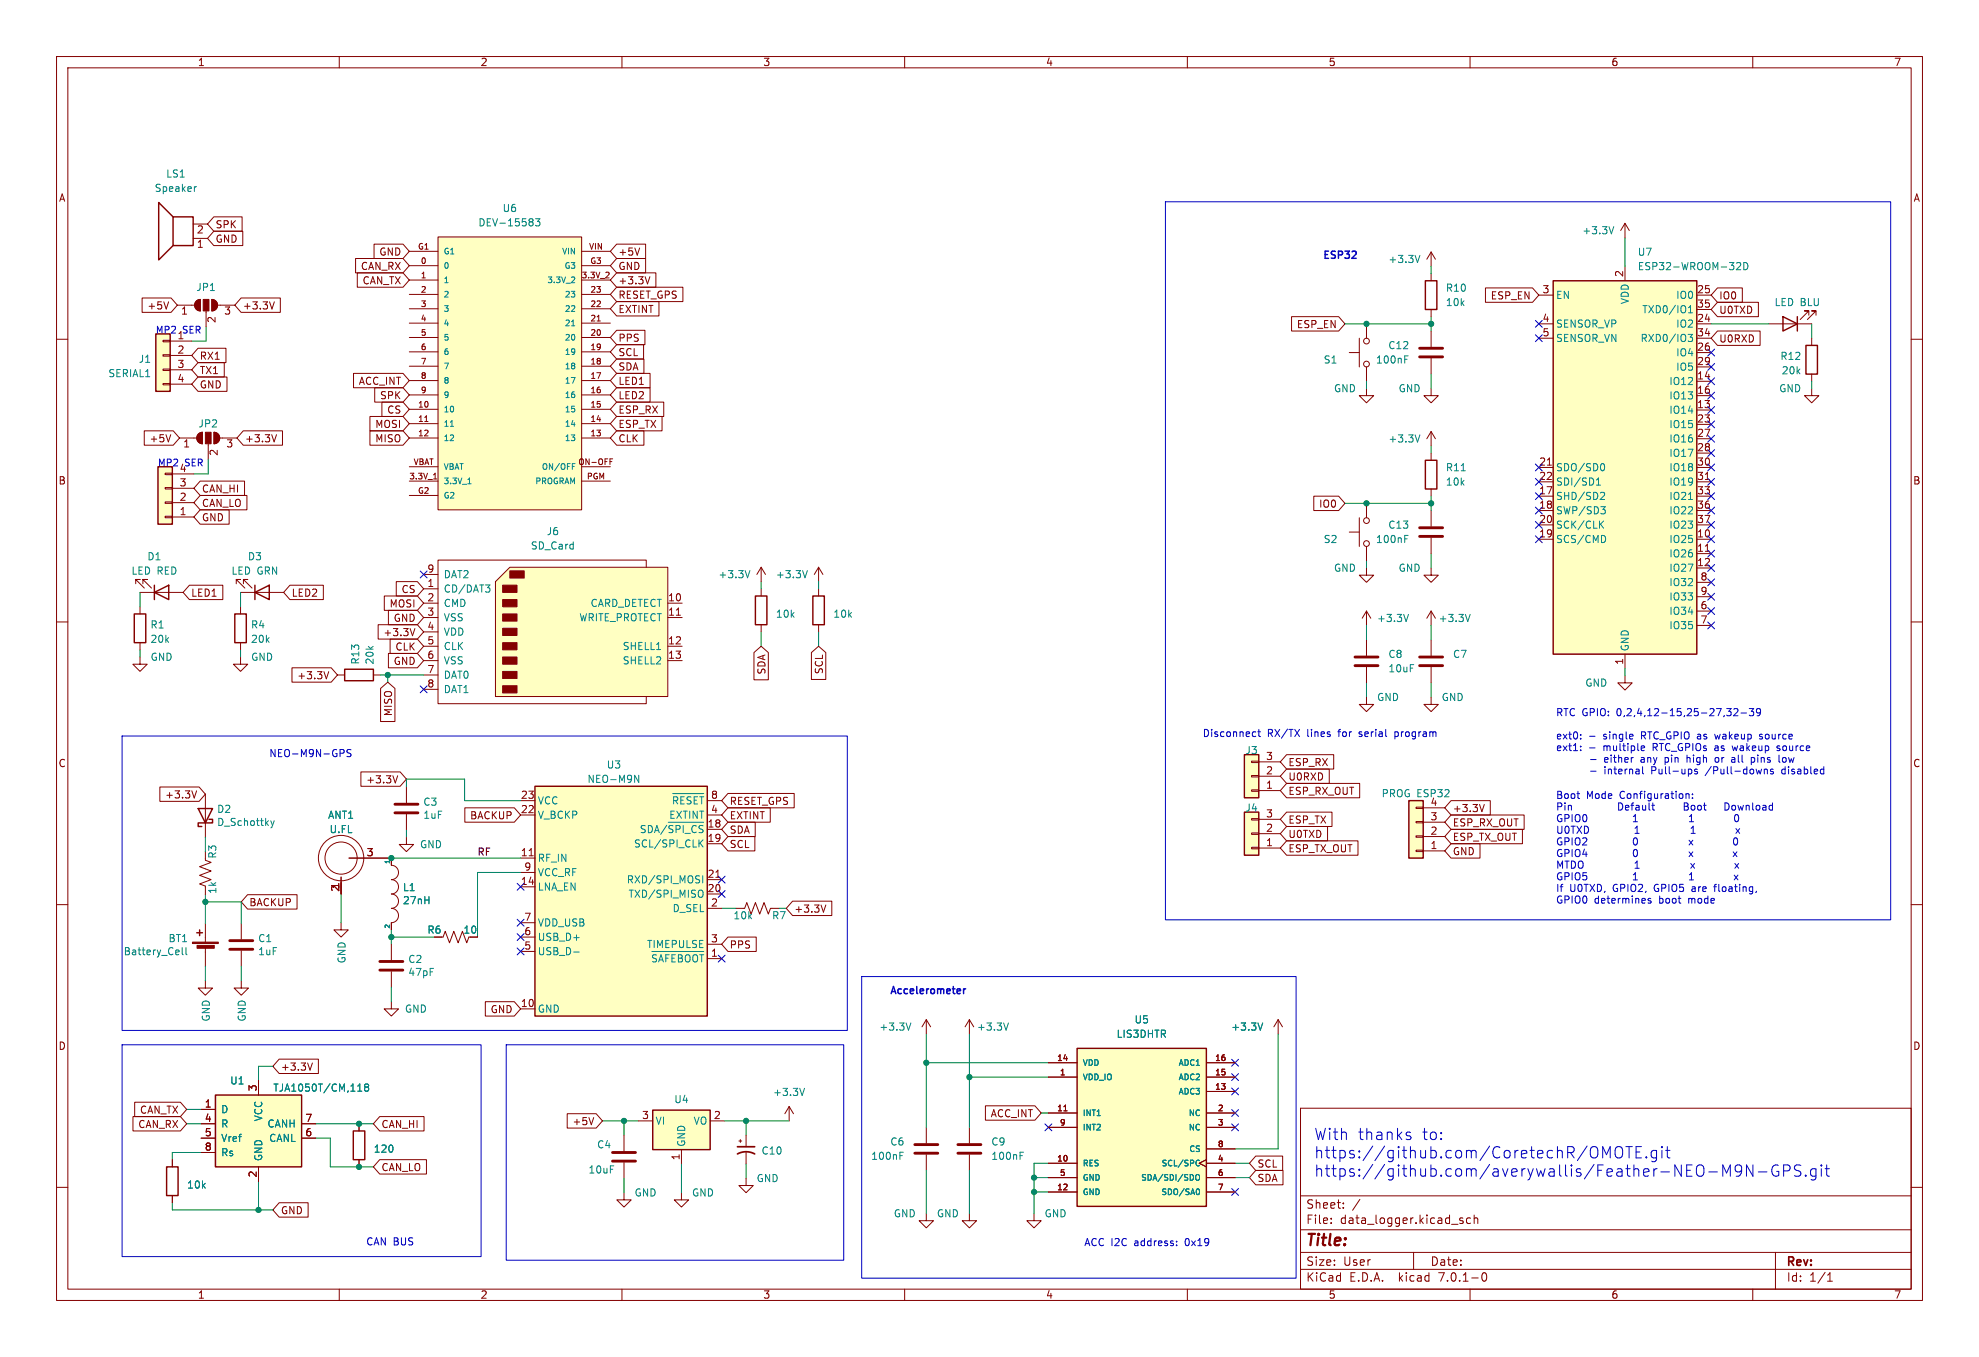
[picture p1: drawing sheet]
<svg xmlns="http://www.w3.org/2000/svg" width="350mm" height="240mm" viewBox="0 0 350 240" stroke-linecap="round" stroke-linejoin="round" font-family="sans-serif">
<defs><g id="words">
<g font-size="2.8" fill="#0000c2">
<text x="232.4" y="201.8">With</text>
<text x="240.1" y="201.8">thanks</text>
<text x="251.4" y="201.8">to:</text>
<text x="232.4" y="205">https://github.com/CoretechR/OMOTE.git</text>
<text x="232.4" y="208.3">https://github.com/averywallis/Feather-NEO-M9N-GPS.git</text>
</g>
<text font-size="2.8" fill="#840000" x="231" y="220.8">Title:</text>
<g font-size="2.1" fill="#840000">
<text x="231" y="213.9">Sheet:</text>
<text x="239.2" y="213.9">/</text>
<text x="231" y="216.6">File:</text>
<text x="237" y="216.6">data_logger.kicad_sch</text>
<text x="231" y="226.8">KiCad</text>
<text x="231" y="224">Size:</text>
<text x="237.6" y="224">User</text>
<text x="238.7" y="226.8">E.D.A.</text>
<text x="247.4" y="226.8">kicad</text>
<text x="253" y="224">Date:</text>
<text x="254.6" y="226.8">7.0.1-0</text>
<text x="316" y="224.2">Rev:</text>
<text x="316" y="226.8">Id:</text>
<text x="320" y="226.8">1/1</text>
</g>
<g font-size="1.8" fill="#840000">
<text x="35" y="11.8">1</text>
<text x="85" y="11.8">2</text>
<text x="135" y="11.8">3</text>
<text x="185" y="11.8">4</text>
<text x="235" y="11.8">5</text>
<text x="285" y="11.8">6</text>
<text x="335" y="11.8">7</text>
<text x="10.4" y="35.8">A</text>
<text x="338.4" y="35.8">A</text>
<text x="34.8" y="41.5">2</text>
<text x="38.1" y="40.5">SPK</text>
<text x="34.8" y="44.1">1</text>
<text x="38.1" y="43.1">GND</text>
<text x="63.7" y="47.9">CAN_RX</text>
<text x="67" y="45.4">GND</text>
<text x="109.4" y="47.9">GND</text>
<text x="109.4" y="45.4">+5V</text>
<text x="64" y="50.4">CAN_TX</text>
<text x="109.4" y="53">RESET_GPS</text>
<text x="109.4" y="50.4">+3.3V</text>
<text x="263.5" y="53.1">ESP_EN</text>
<text x="272.8" y="51.9">3</text>
<text x="287.1" y="49.1" transform="rotate(-90 287.1 49.1)">2</text>
<text x="300.1" y="51.9">25</text>
<text x="304.1" y="53.1">IO0</text>
<text x="25.9" y="54.9">+5V</text>
<text x="32" y="55.9">1</text>
<text x="38.4" y="57.2" transform="rotate(-90 38.4 57.2)">2</text>
<text x="39.6" y="55.9">3</text>
<text x="43" y="54.9">+3.3V</text>
<text x="109.4" y="55.5">EXTINT</text>
<text x="229.2" y="58.2">ESP_EN</text>
<text x="272.8" y="57">4</text>
<text x="272.8" y="59.6">5</text>
<text x="300.1" y="57">24</text>
<text x="300.1" y="59.6">34</text>
<text x="300.1" y="54.5">35</text>
<text x="304.1" y="55.7">U0TXD</text>
<text x="31.3" y="62.6">2</text>
<text x="31.3" y="65.2">3</text>
<text x="35.3" y="63.8">RX1</text>
<text x="109.4" y="65.7">SDA</text>
<text x="109.4" y="63.1">SCL</text>
<text x="109.4" y="60.6">PPS</text>
<text x="300.1" y="62.1">26</text>
<text x="300.1" y="64.6">29</text>
<text x="304.1" y="60.7">U0RXD</text>
<text x="31.3" y="67.7">4</text>
<text x="35.3" y="66.3">TX1</text>
<text x="35.3" y="68.9">GND</text>
<text x="63.3" y="68.2">ACC_INT</text>
<text x="67.1" y="70.8">SPK</text>
<text x="109.4" y="70.8">LED2</text>
<text x="109.4" y="68.2">LED1</text>
<text x="300.1" y="67.2">14</text>
<text x="300.1" y="69.7">16</text>
<text x="66.2" y="75.8">MOSI</text>
<text x="68.4" y="73.3">CS</text>
<text x="109.4" y="73.3">ESP_RX</text>
<text x="109.4" y="75.8">ESP_TX</text>
<text x="300.1" y="72.3">13</text>
<text x="300.1" y="74.8">23</text>
<text x="300.1" y="77.3">27</text>
<text x="26.3" y="78.4">+5V</text>
<text x="32.4" y="79.4">1</text>
<text x="38.7" y="80.7" transform="rotate(-90 38.7 80.7)">2</text>
<text x="40" y="79.4">3</text>
<text x="43.3" y="78.4">+3.3V</text>
<text x="66.2" y="78.4">MISO</text>
<text x="109.4" y="78.4">CLK</text>
<text x="272.2" y="82.4">21</text>
<text x="300.1" y="79.9">28</text>
<text x="300.1" y="82.4">30</text>
<text x="10.3" y="85.8">B</text>
<text x="31.7" y="88.6">2</text>
<text x="31.7" y="86.1">3</text>
<text x="35.7" y="87.3">CAN_HI</text>
<text x="35.7" y="89.8">CAN_LO</text>
<text x="233.2" y="89.9">IO0</text>
<text x="272.2" y="87.5">17</text>
<text x="272.2" y="85">22</text>
<text x="300.1" y="85">31</text>
<text x="300.1" y="87.5">33</text>
<text x="338.3" y="85.8">B</text>
<text x="31.7" y="91.2">1</text>
<text x="35.7" y="92.4">GND</text>
<text x="272.2" y="90">18</text>
<text x="272.2" y="95.1">19</text>
<text x="272.2" y="92.6">20</text>
<text x="300.1" y="95.1">10</text>
<text x="300.1" y="90">36</text>
<text x="300.1" y="92.6">37</text>
<text x="75.5" y="101.3">9</text>
<text x="300.1" y="97.7">11</text>
<text x="300.1" y="100.2">12</text>
<text x="33.8" y="105.7">LED1</text>
<text x="51.6" y="105.7">LED2</text>
<text x="68.8" y="107.6">MOSI</text>
<text x="70.9" y="105.1">CS</text>
<text x="75.5" y="103.9">1</text>
<text x="75.5" y="106.4">2</text>
<text x="118.1" y="106.4">10</text>
<text x="300.7" y="107.8">6</text>
<text x="300.7" y="102.7">8</text>
<text x="300.7" y="105.3">9</text>
<text x="67.7" y="112.7">+3.3V</text>
<text x="69.5" y="110.1">GND</text>
<text x="75.5" y="109">3</text>
<text x="75.5" y="111.5">4</text>
<text x="118.1" y="109">11</text>
<text x="300.7" y="110.4">7</text>
<text x="69.5" y="117.8">GND</text>
<text x="69.8" y="115.2">CLK</text>
<text x="75.5" y="114">5</text>
<text x="75.5" y="116.6">6</text>
<text x="75.5" y="119.1">7</text>
<text x="118.1" y="114">12</text>
<text x="118.1" y="116.6">13</text>
<text x="135.5" y="119.4" transform="rotate(-90 135.5 119.4)">SDA</text>
<text x="145.7" y="119.4" transform="rotate(-90 145.7 119.4)">SCL</text>
<text x="287.1" y="117.6" transform="rotate(-90 287.1 117.6)">1</text>
<text x="52.4" y="120.3">+3.3V</text>
<text x="75.5" y="121.7">8</text>
<text x="69.5" y="126.8" transform="rotate(-90 69.5 126.8)">MISO</text>
<text x="10.3" y="135.8">C</text>
<text x="223.9" y="137">2</text>
<text x="223.9" y="134.5">3</text>
<text x="227.9" y="135.7">ESP_RX</text>
<text x="338.3" y="135.8">C</text>
<text x="29.1" y="141.4">+3.3V</text>
<text x="64.6" y="138.7">+3.3V</text>
<text x="92.1" y="143.9">22</text>
<text x="92.1" y="141.4">23</text>
<text x="125.7" y="143.9">4</text>
<text x="125.7" y="141.4">8</text>
<text x="129.1" y="142.5">RESET_GPS</text>
<text x="223.9" y="139.6">1</text>
<text x="227.9" y="140.7">ESP_RX_OUT</text>
<text x="227.9" y="138.2">U0RXD</text>
<text x="257" y="143.8">+3.3V</text>
<text x="83" y="145.1">BACKUP</text>
<text x="125.1" y="146.4">18</text>
<text x="125.1" y="149">19</text>
<text x="129.1" y="145.1">EXTINT</text>
<text x="129.1" y="147.6">SDA</text>
<text x="223.9" y="149.7">1</text>
<text x="223.9" y="147.2">2</text>
<text x="223.9" y="144.7">3</text>
<text x="227.9" y="148.4">U0TXD</text>
<text x="227.9" y="145.8">ESP_TX</text>
<text x="253" y="147.7">2</text>
<text x="253" y="145.2">3</text>
<text x="257" y="148.9">ESP_TX_OUT</text>
<text x="257" y="146.3">ESP_RX_OUT</text>
<text x="64.8" y="151.5">3</text>
<text x="92.1" y="151.5">11</text>
<text x="92.7" y="154.1">9</text>
<text x="125.1" y="155.3">21</text>
<text x="129.1" y="150.1">SCL</text>
<text x="227.9" y="150.9">ESP_TX_OUT</text>
<text x="253" y="150.2">1</text>
<text x="257" y="151.4">GND</text>
<text x="44.1" y="160.4">BACKUP</text>
<text x="60.1" y="157.8" transform="rotate(-90 60.1 157.8)">21</text>
<text x="92.1" y="156.6">14</text>
<text x="125.1" y="157.9">20</text>
<text x="125.7" y="160.4">2</text>
<text x="140.5" y="161.6">+3.3V</text>
<text x="75.5" y="165.3">R6</text>
<text x="92.7" y="165.5">6</text>
<text x="92.7" y="162.9">7</text>
<text x="125.7" y="166.8">3</text>
<text x="129.1" y="167.9">PPS</text>
<text x="92.7" y="168">5</text>
<text x="125.7" y="169.3">1</text>
<text x="86.6" y="179.4">GND</text>
<text x="92.1" y="178.2">10</text>
<text x="10.3" y="185.8">D</text>
<text x="338.3" y="185.8">D</text>
<text x="49.7" y="189.5">+3.3V</text>
<text x="24.6" y="197.1">CAN_TX</text>
<text x="36.2" y="196">1</text>
<text x="45.5" y="193.1" transform="rotate(-90 45.5 193.1)">3</text>
<text x="113.5" y="198">3</text>
<text x="126.2" y="198">2</text>
<text x="175.1" y="197.8">ACC_INT</text>
<text x="24.3" y="199.7">CAN_RX</text>
<text x="36.2" y="198.5">4</text>
<text x="36.2" y="201">5</text>
<text x="36.2" y="203.6">8</text>
<text x="53.9" y="201">6</text>
<text x="53.9" y="198.5">7</text>
<text x="67.5" y="199.7">CAN_HI</text>
<text x="101.1" y="199.2">+5V</text>
<text x="45.5" y="208.3" transform="rotate(-90 45.5 208.3)">2</text>
<text x="67.5" y="207.3">CAN_LO</text>
<text x="120.3" y="205.3" transform="rotate(-90 120.3 205.3)">1</text>
<text x="222.4" y="209.2">SDA</text>
<text x="222.4" y="206.7">SCL</text>
<text x="49.7" y="214.9">GND</text>
<text x="35" y="229.8">1</text>
<text x="85" y="229.8">2</text>
<text x="135" y="229.8">3</text>
<text x="185" y="229.8">4</text>
<text x="235" y="229.8">5</text>
<text x="285" y="229.8">6</text>
<text x="335" y="229.8">7</text>
</g>
<g font-size="1.8" fill="#008484">
<text x="27.3" y="34.1">Speaker</text>
<text x="29.3" y="31.6">LS1</text>
<text x="84.5" y="40.2">DEV-15583</text>
<text x="88.8" y="37.7">U6</text>
<text x="279.8" y="41.6">+3.3V</text>
<text x="245.5" y="46.7">+3.3V</text>
<text x="289.6" y="45.4">U7</text>
<text x="289.6" y="47.9">ESP32-WROOM-32D</text>
<text x="34.7" y="51.6">JP1</text>
<text x="255.7" y="51.8">R10</text>
<text x="275.2" y="53">EN</text>
<text x="288.2" y="53.9" transform="rotate(-90 288.2 53.9)">VDD</text>
<text x="296.3" y="53">IO0</text>
<text x="255.7" y="54.3">10k</text>
<text x="275.2" y="58.1">SENSOR_VP</text>
<text x="290.3" y="55.6">TXD0/IO1</text>
<text x="296.3" y="58.1">IO2</text>
<text x="313.8" y="54.3">LED BLU</text>
<text x="24.5" y="64.3">J1</text>
<text x="234.1" y="64.5">S1</text>
<text x="243.3" y="64.5">100nF</text>
<text x="245.5" y="61.9">C12</text>
<text x="275.2" y="60.6">SENSOR_VN</text>
<text x="290" y="60.6">RXD0/IO3</text>
<text x="296.3" y="63.2">IO4</text>
<text x="296.3" y="65.7">IO5</text>
<text x="314.8" y="63.8">R12</text>
<text x="19.1" y="66.9">SERIAL1</text>
<text x="235.9" y="69.5">GND</text>
<text x="247.3" y="69.5">GND</text>
<text x="295.1" y="68.3">IO12</text>
<text x="295.1" y="70.8">IO13</text>
<text x="314.6" y="69.5">GND</text>
<text x="315.1" y="66.4">20k</text>
<text x="35" y="75.8">JP2</text>
<text x="295.1" y="73.3">IO14</text>
<text x="295.1" y="75.9">IO15</text>
<text x="245.5" y="78.4">+3.3V</text>
<text x="255.7" y="83.5">R11</text>
<text x="275.2" y="83.5">SDO/SD0</text>
<text x="295.1" y="78.4">IO16</text>
<text x="295.1" y="81">IO17</text>
<text x="295.1" y="83.5">IO18</text>
<text x="255.7" y="86">10k</text>
<text x="275.2" y="88.6">SHD/SD2</text>
<text x="275.2" y="86">SDI/SD1</text>
<text x="295.1" y="86">IO19</text>
<text x="295.1" y="88.6">IO21</text>
<text x="96.6" y="94.8">J6</text>
<text x="245.5" y="93.7">C13</text>
<text x="275.2" y="91.1">SWP/SD3</text>
<text x="275.2" y="93.7">SCK/CLK</text>
<text x="295.1" y="91.1">IO22</text>
<text x="295.1" y="93.7">IO23</text>
<text x="23.2" y="101.8">LED RED</text>
<text x="26" y="99.3">D1</text>
<text x="40.9" y="101.8">LED GRN</text>
<text x="43.8" y="99.3">D3</text>
<text x="93.8" y="97.3">SD_Card</text>
<text x="234.1" y="96.2">S2</text>
<text x="235.9" y="101.3">GND</text>
<text x="243.3" y="96.2">100nF</text>
<text x="247.3" y="101.3">GND</text>
<text x="275.2" y="96.2">SCS/CMD</text>
<text x="295.1" y="96.2">IO25</text>
<text x="295.1" y="98.7">IO26</text>
<text x="295.1" y="101.3">IO27</text>
<text x="78.5" y="105">CD/DAT3</text>
<text x="78.5" y="107.5">CMD</text>
<text x="78.5" y="102.4">DAT2</text>
<text x="104.3" y="107.5">CARD_DETECT</text>
<text x="127" y="102.4">+3.3V</text>
<text x="137.2" y="102.4">+3.3V</text>
<text x="295.1" y="103.8">IO32</text>
<text x="295.1" y="106.4">IO33</text>
<text x="26.6" y="111.3">R1</text>
<text x="26.6" y="113.9">20k</text>
<text x="44.3" y="111.3">R4</text>
<text x="44.3" y="113.9">20k</text>
<text x="78.5" y="110">VSS</text>
<text x="78.5" y="112.6">VDD</text>
<text x="102.3" y="110">WRITE_PROTECT</text>
<text x="137.2" y="109.4">10k</text>
<text x="147.3" y="109.4">10k</text>
<text x="243.5" y="110.2">+3.3V</text>
<text x="254.4" y="110.2">+3.3V</text>
<text x="295.1" y="108.9">IO34</text>
<text x="295.1" y="111.4">IO35</text>
<text x="26.6" y="117">GND</text>
<text x="44.4" y="117">GND</text>
<text x="63.7" y="117.6" transform="rotate(-90 63.7 117.6)">R13</text>
<text x="66.2" y="117.6" transform="rotate(-90 66.2 117.6)">20k</text>
<text x="78.5" y="115.1">CLK</text>
<text x="78.5" y="117.7">VSS</text>
<text x="110" y="115.1">SHELL1</text>
<text x="110" y="117.7">SHELL2</text>
<text x="245.5" y="116.5">C8</text>
<text x="245.5" y="119.1">10uF</text>
<text x="256.9" y="116.5">C7</text>
<text x="288.2" y="115.2" transform="rotate(-90 288.2 115.2)">GND</text>
<text x="78.5" y="120.2">DAT0</text>
<text x="78.5" y="122.7">DAT1</text>
<text x="243.5" y="124.1">GND</text>
<text x="254.9" y="124.1">GND</text>
<text x="280.3" y="121.6">GND</text>
<text x="107.3" y="136.1">U3</text>
<text x="220.2" y="133.5">J3</text>
<text x="38.3" y="143.9">D2</text>
<text x="74.8" y="142.7">C3</text>
<text x="95.1" y="142.4">VCC</text>
<text x="103.8" y="138.6">NEO-M9N</text>
<text x="118.7" y="143">~{RESET}</text>
<text x="220.2" y="143.7">J4</text>
<text x="244.3" y="141.2">PROG ESP32</text>
<text x="253" y="142.6">4</text>
<text x="38.3" y="146.2">D_Schottky</text>
<text x="58" y="145">ANT1</text>
<text x="58.2" y="147.5">U.FL</text>
<text x="74.8" y="145">1uF</text>
<text x="95.1" y="145">V_BCKP</text>
<text x="113" y="148.1">SDA/~{SPI_CS}</text>
<text x="118.2" y="145">EXTINT</text>
<text x="38.4" y="151.9" transform="rotate(-90 38.4 151.9)">R3</text>
<text x="74.2" y="150.2">GND</text>
<text x="95.1" y="152.6">RF_IN</text>
<text x="95.1" y="155.1">VCC_RF</text>
<text x="112" y="150.1">SCL/SPI_CLK</text>
<text x="38.4" y="158.2" transform="rotate(-90 38.4 158.2)">1k</text>
<text x="71.2" y="157.8">L1</text>
<text x="71.2" y="160.1">27nH</text>
<text x="95.1" y="157.7">LNA_EN</text>
<text x="110.7" y="156.4">RXD/SPI_MOSI</text>
<text x="111" y="158.9">TXD/SPI_MISO</text>
<text x="118.8" y="161.5">D_SEL</text>
<text x="29.7" y="166.8">BT1</text>
<text x="45.6" y="166.8">C1</text>
<text x="81.9" y="165.3">10</text>
<text x="95.1" y="166.6">USB_D+</text>
<text x="95.1" y="164">VDD_USB</text>
<text x="114.3" y="167.8">TIMEPULSE</text>
<text x="129.7" y="162.8">10k</text>
<text x="136.5" y="162.8">R7</text>
<text x="21.8" y="169.1">Battery_Cell</text>
<text x="45.6" y="169.1">1uF</text>
<text x="61.3" y="170.5" transform="rotate(-90 61.3 170.5)">GND</text>
<text x="72.1" y="170.5">C2</text>
<text x="72.1" y="172.8">47pF</text>
<text x="95.1" y="169.1">USB_D-</text>
<text x="115" y="171">~{SAFEBOOT}</text>
<text x="71.6" y="179.3">GND</text>
<text x="95.1" y="179.3">GND</text>
<text x="37.3" y="180.7" transform="rotate(-90 37.3 180.7)">GND</text>
<text x="43.6" y="180.7" transform="rotate(-90 43.6 180.7)">GND</text>
<text x="155.5" y="182.4">+3.3V</text>
<text x="172.7" y="182.4">+3.3V</text>
<text x="197.4" y="183.7">LIS3DHTR</text>
<text x="200.6" y="181.2">U5</text>
<text x="217.7" y="182.4">+3.3V</text>
<text x="40.6" y="192">U1</text>
<text x="39.1" y="197">D</text>
<text x="48.3" y="193.2">TJA1050T/CM,118</text>
<text x="119.2" y="195.3">U4</text>
<text x="136.7" y="194">+3.3V</text>
<text x="39.1" y="199.6">R</text>
<text x="39.1" y="202.1">Vref</text>
<text x="46.5" y="198.4" transform="rotate(-90 46.5 198.4)">VCC</text>
<text x="47.2" y="199.6">CANH</text>
<text x="47.5" y="202.1">CANL</text>
<text x="105.5" y="203.3">C4</text>
<text x="116" y="199.1">VI</text>
<text x="121.3" y="202.8" transform="rotate(-90 121.3 202.8)">GND</text>
<text x="122.5" y="199.1">VO</text>
<text x="157.4" y="202.8">C6</text>
<text x="175.3" y="202.8">C9</text>
<text x="39.1" y="204.7">Rs</text>
<text x="46.5" y="205.4" transform="rotate(-90 46.5 205.4)">GND</text>
<text x="66" y="204">120</text>
<text x="104" y="207.7">10uF</text>
<text x="133.8" y="209.2">GND</text>
<text x="134.6" y="204.4">C10</text>
<text x="154" y="205.3">100nF</text>
<text x="175.3" y="205.3">100nF</text>
<text x="33" y="210.4">10k</text>
<text x="112.2" y="211.8">GND</text>
<text x="122.3" y="211.8">GND</text>
<text x="158" y="215.5">GND</text>
<text x="165.6" y="215.5">GND</text>
<text x="184.7" y="215.5">GND</text>
</g>
<g font-size="1.8" fill="#0000c2">
<text x="234.1" y="45.8">ESP32</text>
<text x="31.3" y="60.1">1</text>
<text x="31.7" y="83.6">4</text>
<text x="212.7" y="130.4">Disconnect</text>
<text x="224.2" y="130.4">RX/TX</text>
<text x="231.2" y="130.4">lines</text>
<text x="236.9" y="130.4">for</text>
<text x="240.6" y="130.4">serial</text>
<text x="247" y="130.4">program</text>
<text x="275.2" y="126.7">RTC GPIO:</text>
<text x="275.2" y="130.9">ext0:</text>
<text x="283.6" y="130.9">single</text>
<text x="286" y="126.7">0,2,4,12-15,25-27,32-39</text>
<text x="290.4" y="130.9">RTC_GPIO as</text>
<text x="303.7" y="130.9">wakeup</text>
<text x="311.7" y="130.9">source</text>
<text x="47.6" y="134">NEO-M9N-GPS</text>
<text x="275.2" y="132.9">ext1:</text>
<text x="281.8" y="135">-</text>
<text x="281.8" y="137">-</text>
<text x="283.6" y="132.9">multiple</text>
<text x="284.4" y="135">either</text>
<text x="284.4" y="137">internal</text>
<text x="291" y="135">any</text>
<text x="292.5" y="132.9">RTC_GPIOs as</text>
<text x="292.9" y="137">Pull-ups</text>
<text x="295.3" y="135">pin</text>
<text x="299.3" y="135">high</text>
<text x="302.6" y="137">/Pull-downs</text>
<text x="304.5" y="135">or</text>
<text x="306.8" y="132.9">wakeup</text>
<text x="307.5" y="135">all</text>
<text x="311.1" y="135">pins</text>
<text x="314.8" y="132.9">source</text>
<text x="316.1" y="135">low</text>
<text x="316.2" y="137">disabled</text>
<text x="275.2" y="141.4">Boot</text>
<text x="275.2" y="143.4">Pin</text>
<text x="280.6" y="141.4">Mode</text>
<text x="286.5" y="141.4">Configuration:</text>
<text x="287" y="143.4">Default</text>
<text x="299.2" y="143.4">Boot</text>
<text x="306.8" y="143.4">Download</text>
<text x="275.2" y="145.5">GPIO0</text>
<text x="275.2" y="147.5">U0TXD</text>
<text x="275.2" y="149.6">GPIO2</text>
<text x="289.7" y="145.5">1</text>
<text x="289.7" y="149.6">0</text>
<text x="290" y="147.5">1</text>
<text x="275.2" y="151.7">GPIO4</text>
<text x="275.2" y="153.7">MTDO</text>
<text x="275.2" y="155.8">GPIO5</text>
<text x="289.7" y="151.7">0</text>
<text x="289.7" y="155.8">1</text>
<text x="275.2" y="157.8">If</text>
<text x="275.2" y="159.9">GPIO0</text>
<text x="277.6" y="157.8">U0TXD,</text>
<text x="282" y="159.9">determines</text>
<text x="285.3" y="157.8">GPIO2,</text>
<text x="292.7" y="157.8">GPIO5</text>
<text x="293.5" y="159.9">boot</text>
<text x="298.8" y="159.9">mode</text>
<text x="299.5" y="157.8">are</text>
<text x="303.6" y="157.8">floating,</text>
<text x="157.5" y="175.9">Accelerometer</text>
<text x="64.8" y="220.3">CAN BUS</text>
<text x="191.8" y="220.5">ACC I2C</text>
<text x="200.7" y="220.5">address:</text>
<text x="209.7" y="220.5">0x19</text>
</g>
<text font-size="1.8" x="84.5" y="151.4">RF</text>
<g font-size="1.7" fill="#0000c2">
<text x="27.6" y="59.1">MP2</text>
<text x="32.3" y="59.1">SER</text>
<text x="27.9" y="82.5">MP2</text>
<text x="32.7" y="82.5">SER</text>
</g>
<g font-size="1.4" fill="#840000">
<text x="73.8" y="44.2">G1</text>
<text x="74.4" y="46.7">0</text>
<text x="104.1" y="44.2">VIN</text>
<text x="104.3" y="46.7">G3</text>
<text x="74.4" y="49.3">1</text>
<text x="74.4" y="51.8">2</text>
<text x="102.8" y="49.3">3.3V_2</text>
<text x="104.4" y="51.8">23</text>
<text x="74.4" y="54.4">3</text>
<text x="74.4" y="56.9">4</text>
<text x="74.4" y="59.4">5</text>
<text x="104.4" y="59.4">20</text>
<text x="104.4" y="56.9">21</text>
<text x="104.4" y="54.4">22</text>
<text x="74.4" y="62">6</text>
<text x="74.4" y="64.5">7</text>
<text x="104.4" y="64.5">18</text>
<text x="104.4" y="62">19</text>
<text x="74.4" y="67.1">8</text>
<text x="74.4" y="69.6">9</text>
<text x="104.4" y="69.6">16</text>
<text x="104.4" y="67.1">17</text>
<text x="73.9" y="72.1">10</text>
<text x="73.9" y="74.7">11</text>
<text x="73.9" y="77.2">12</text>
<text x="104.4" y="77.2">13</text>
<text x="104.4" y="74.7">14</text>
<text x="104.4" y="72.1">15</text>
<text x="73.1" y="82.3">VBAT</text>
<text x="102.2" y="82.3">ON-OFF</text>
<text x="72.3" y="84.8">3.3V_1</text>
<text x="73.8" y="87.4">G2</text>
<text x="103.7" y="84.8">PGM</text>
<text x="186.9" y="187.7">14</text>
<text x="187.4" y="190.2">1</text>
<text x="214.8" y="190.2">15</text>
<text x="214.8" y="187.7">16</text>
<text x="186.9" y="196.6">11</text>
<text x="214.8" y="192.8">13</text>
<text x="215.3" y="196.6">2</text>
<text x="187.4" y="199.1">9</text>
<text x="215.3" y="199.1">3</text>
<text x="215.3" y="202.9">8</text>
<text x="186.9" y="205.5">10</text>
<text x="187.4" y="208">5</text>
<text x="215.3" y="205.5">4</text>
<text x="215.3" y="208">6</text>
<text x="186.9" y="210.6">12</text>
<text x="215.3" y="210.6">7</text>
</g>
<g font-size="1.4" fill="#008484">
<text x="78.5" y="47.7">0</text>
<text x="78.5" y="45.1">G1</text>
<text x="99.3" y="45.1">VIN</text>
<text x="99.7" y="47.7">G3</text>
<text x="78.5" y="50.2">1</text>
<text x="78.5" y="52.8">2</text>
<text x="96.6" y="50.2">3.3V_2</text>
<text x="99.7" y="52.8">23</text>
<text x="78.5" y="55.3">3</text>
<text x="78.5" y="57.8">4</text>
<text x="99.7" y="57.8">21</text>
<text x="99.7" y="55.3">22</text>
<text x="78.5" y="60.4">5</text>
<text x="78.5" y="62.9">6</text>
<text x="78.5" y="65.5">7</text>
<text x="99.7" y="65.5">18</text>
<text x="99.7" y="62.9">19</text>
<text x="99.7" y="60.4">20</text>
<text x="78.5" y="68">8</text>
<text x="78.5" y="70.5">9</text>
<text x="99.7" y="70.5">16</text>
<text x="99.7" y="68">17</text>
<text x="78.5" y="73.1">10</text>
<text x="78.5" y="75.6">11</text>
<text x="99.7" y="75.6">14</text>
<text x="99.7" y="73.1">15</text>
<text x="78.5" y="78.2">12</text>
<text x="78.5" y="83.2">VBAT</text>
<text x="95.7" y="83.2">ON/OFF</text>
<text x="99.7" y="78.2">13</text>
<text x="78.5" y="85.8">3.3V_1</text>
<text x="78.5" y="88.3">G2</text>
<text x="94.5" y="85.8">PROGRAM</text>
<text x="191.5" y="191.2">VDD_IO</text>
<text x="191.5" y="188.7">VDD</text>
<text x="208.3" y="191.2">ADC2</text>
<text x="208.3" y="188.7">ADC1</text>
<text x="191.5" y="197.5">INT1</text>
<text x="208.3" y="193.7">ADC3</text>
<text x="210.1" y="197.5">NC</text>
<text x="191.5" y="200.1">INT2</text>
<text x="210.1" y="200.1">NC</text>
<text x="210.2" y="203.9">CS</text>
<text x="191.5" y="206.4">RES</text>
<text x="191.5" y="209">GND</text>
<text x="201.7" y="209">SDA/SDI/SDO</text>
<text x="205.3" y="206.4">SCL/SPC</text>
<text x="191.5" y="211.5">GND</text>
<text x="205.2" y="211.5">SDO/SA0</text>
</g>
<g font-size="1.1" fill="#008484">
<text x="69" y="152.9" transform="rotate(-90 69 152.9)">1</text>
<text x="69" y="164.3" transform="rotate(-90 69 164.3)">2</text>
</g>
</g></defs>
<g fill="none" stroke="#840000" stroke-width=".18">
<path d="M10 10h330v220h-330zM12 12h326v216h-326zM60 10v2M110 10v2M160 10v2M210 10v2M260 10v2M310 10v2M287.4 39.5v2.5M287.4 39.5l-.8 1.3M287.4 39.5l.8 1.3M10 60h2"/>
<path d="M72.4 47h5.1M72.4 49.5h5.1M72.4 52.1h5.1M72.4 59.7h5.1M72.4 57.2h5.1M72.4 54.6h5.1M72.4 44.5h5.1M77.5 41.9h25.4v48.3h-25.4zM102.9 47h5M102.9 49.5h5M102.9 52.1h5M102.9 59.7h5"/>
<path d="M102.9 57.2h5M102.9 54.6h5M102.9 44.5h5M105.6 56.8h.6M107.1 49.2h.6M107.7 48.2v.4M240.4 59.8v5.1M241.7 57.3v2.5M253.1 44.6l-.8 1.2M253.1 44.6v2.5M253.1 48.4v1.3M253.1 54.7v1.3"/>
<path d="M253.1 58.5v2.8M253.1 44.6l.8 1.2M272.2 57.3h2.5M272.2 52.2h2.5M272.2 59.8h2.5M287.4 47.1v2.6M300.1 57.3h2.5M300.1 52.2h2.5M300.1 59.8h2.5M300.1 54.7h2.5M312.8 57.3h7.6M319.9 55.8v-.8h-.7h.7l-1.5 1.5"/>
<path d="M320.4 59.8v1.3M321.2 55.8v-.8h-.8h.8l-1.5 1.5M338 60h2M72.4 72.4h5.1M72.4 74.9h5.1M72.4 77.5h5.1M72.4 69.9h5.1M72.4 67.3h5.1M72.4 64.8h5.1M72.4 62.2h5.1M75.1 74.6h.6M102.9 72.4h5"/>
<path d="M102.9 74.9h5M102.9 77.5h5M102.9 69.9h5M102.9 67.3h5M102.9 64.8h5M102.9 62.2h5M238.6 62.4h1.8M241.7 68.7v1.3h1.3l-1.3 1.2-1.3-1.2h1.3M241.7 64.9v2.5M253.1 68.7v1.3h1.3l-1.3 1.2-1.3-1.2h1.3M253.1 63.4v2.8M253.1 76.3v2.6"/>
<path d="M253.1 76.3l-.8 1.3M253.1 76.3l.8 1.3M300.1 62.4h2.5M300.1 72.5h2.5M300.1 67.4h2.5M300.1 70h2.5M300.1 75.1h2.5M300.1 77.6h2.5M300.1 64.9h2.5M320.4 68.7v1.3h1.3l-1.3 1.2-1.2-1.2h1.2M320.4 66.2v1.2M29.2 83.7h1.3v.2h-1.3z"/>
<path d="M29.2 86.2h1.3v.3h-1.3zM29.2 88.8h1.3v.2h-1.3zM29.2 91.3h1.3v.3h-1.3zM30.5 91.4h3.8M30.5 88.9h3.8M30.5 86.4h3.8M30.5 83.8h3.8M72.4 85.1h5.1M72.4 87.6h5.1M72.4 82.6h5.1M76.7 84.7h.6M102.9 85.1h5"/>
<path d="M102.9 82.6h5M107.9 81.6h.3M107.9 81.2h.5M238.6 94.1h1.8M240.4 91.6v5M241.7 89v2.6M241.7 96.6v2.6M253.1 80.1v1.3M253.1 86.5v1.3M253.1 90.3v2.8M253.1 95.1v2.8M272.2 95.4h2.5"/>
<path d="M272.2 87.8h2.5M272.2 90.3h2.5M272.2 92.8h2.5M272.2 82.7h2.5M272.2 85.2h2.5M273.7 82.3h.7M300.1 95.4h2.5M300.1 97.9h2.5M300.1 87.8h2.5M300.1 90.3h2.5M300.1 92.8h2.5M300.1 82.7h2.5"/>
<path d="M300.1 85.2h2.5M300.1 80.1h2.5M301.6 97.5h.7M301.6 84.8h.7M10 110h2M24 103.3v-.8h.8h-.8l1.5 1.5M24.8 116.2v1.3h-1.3l1.3 1.2 1.2-1.2h-1.2M24.8 104.8h7.6M24.8 107.3v1.3M24.8 113.7v1.2M25.3 103.3v-.8h.7h-.7l1.5 1.5M41.8 103.3v-.8h.7h-.7l1.5 1.5"/>
<path d="M42.5 116.2v1.3h-1.2l1.2 1.2 1.3-1.2h-1.3M42.5 107.3v1.3M42.5 113.7v1.2M42.5 104.8h7.7M43.1 103.3v-.8h.7h-.7l1.5 1.5M59.7 119.4h1.3M66 119.4h1.3M134.6 104.1v1.3M134.6 110.5v1.3M144.8 100.3v2.6M144.8 104.1v1.3M144.8 110.5v1.3"/>
<path d="M144.8 100.3l-.8 1.3M144.8 100.3l.7 1.3M241.7 100.5v1.2h1.3l-1.3 1.3-1.3-1.3h1.3M241.7 108.1v2.5M241.7 113.2v2.8M241.7 118v2.8M241.7 108.1l.7 1.2M241.7 108.1l-.8 1.2M253.1 100.5v1.2h1.3l-1.3 1.3-1.3-1.3h1.3M253.1 108.1v2.5M253.1 113.2v2.8M253.1 118v2.8"/>
<path d="M253.1 108.1l-.8 1.2M253.1 108.1l.8 1.2M287.4 119.5v1.3h1.3l-1.3 1.2-1.3-1.2h1.3M287.4 115.7v2.5M300.1 100.5h2.5M300.1 108.1h2.5M300.1 110.6h2.5M300.1 103h2.5M300.1 105.5h2.5M338 110h2M221.4 134.6h1.2v.3h-1.2zM221.4 137.2h1.2v.2h-1.2z"/>
<path d="M221.4 139.7h1.2v.3h-1.2zM222.6 139.8h3.8M222.6 137.3h3.8M222.6 134.7h3.8M241.7 123.3v1.3h-1.3l1.3 1.3 1.3-1.3h-1.3M253.1 123.3v1.3h1.3l-1.3 1.3-1.3-1.3h1.3M10 160h2M92.1 151.8h2.5M92.1 156.8h2.5M92.1 144.1h2.5M92.1 141.6h2.5M92.1 154.3h2.5"/>
<path d="M93.6 151.4h.7M125.1 146.7h2.5M125.1 149.2h2.5M125.1 158.1h2.5M125.1 155.6h2.5M125.1 144.1h2.5M125.1 141.6h2.5M126.6 155.2h.7M221.4 144.8h1.2v.2h-1.2zM221.4 147.3h1.2v.3h-1.2zM221.4 149.9h1.2v.2h-1.2zM222.6 150h3.8"/>
<path d="M222.6 147.4h3.8M222.6 144.9h3.8M250.4 142.7h1.3v.3h-1.3zM250.4 145.3h1.3v.2h-1.3zM250.4 147.8h1.3v.3h-1.3zM250.4 150.4h1.3v.2h-1.3zM251.7 150.5h3.8M251.7 148h3.8M251.7 145.4h3.8M251.7 142.9h3.8M338 160h2M60.3 163.2v1.3h1.3l-1.3 1.2-1.2-1.2h1.2"/>
<path d="M92.1 178.4h2.5M92.1 168.3h2.5M92.1 165.7h2.5M92.1 163.2h2.5M125.1 160.7h2.5M125.1 169.5h2.5M125.1 167h2.5M130.2 160.7h1.5l.4-1.1 .7 2.1 .8-2.1 .8 2.1 .7-2.1 .8 2.1 .4-1h1.5M112.9 198.2h2.5M125.6 198.2h2.5M139.6 195.7l-.8 1.3M139.6 195.7v2.5"/>
<path d="M139.6 195.7l.7 1.3M163.8 180.3l.8 1.3M163.8 180.3v2.6M163.8 199.4v2.8M163.8 180.3l-.7 1.3M171.4 180.3l.8 1.3M171.4 180.3v2.6M171.4 199.4v2.8M171.4 180.3l-.7 1.3M185.4 190.5h5.1M185.4 196.9h5.1M185.4 188h5.1"/>
<path d="M185.4 199.4h5.1M188.2 196.5h.5M213.4 190.5h5M213.4 196.9h5M213.4 193h5M213.4 188h5M213.4 199.4h5M226.1 180.3l.7 1.3M226.1 180.3v2.6M226.1 180.3l-.8 1.3M230 196h108v32h-108zM10 210h2"/>
<path d="M110.4 210.9v1.3h1.2l-1.2 1.3-1.3-1.3h1.3M110.4 200.8v2.8M110.4 205.6v2.8M120.5 210.9v1.3h1.3l-1.3 1.3-1.2-1.3h1.2M120.5 203.3v2.6M130.7 201.8h.5M130.9 201.5v.6M132 208.4v1.3h1.2l-1.2 1.2-1.3-1.2h1.3M132 200.8v2M132 203.8v2.1M163.8 214.6v1.3h-1.2l1.2 1.3 1.3-1.3h-1.3M163.8 204.2v2.8"/>
<path d="M171.4 214.6v1.3h-1.2l1.2 1.3 1.3-1.3h-1.3M171.4 204.2v2.8M182.9 214.6v1.3h1.2l-1.2 1.3-1.3-1.3h1.3M185.4 205.7h5.1M185.4 210.8h5.1M185.4 208.3h5.1M213.4 205.1l-1.3 .6 1.3 .7M213.4 205.7h5M213.4 210.8h5M213.4 208.3h5M213.4 203.2h5M230 217.5h108"/>
<path d="M230 211.5h108M235.4 216.3v.1M235.4 215.5v.1M237.6 213.6v.1M237.6 212.8v.1M258.4 215.9l.3 .1 .1 .2-.2 .2h-.3M258.4 215.4l.3 .1M260.1 215.5l-.4-.1-.3 .3v.4l.1 .2h.6M260.7 215.5l.2-.1 .4 .1 .1 .9M260.7 214.9v1.5M338 210h2M60 228v2"/>
<path d="M110 228v2M160 228v2M210 228v2M230 224.5h108M230 221.5h108M250 221.5v3M260 228v2M262.3 225.2l.1-.1a.81 .81 0 0 1 .6 .6 .81 .81 0 0 1-.3 .8l-.1 .1a.82 .82 0 0 1-.6-.6 .82 .82 0 0 1 .3-.8zM310 228v2M314 221.5v6.5M323.2 226.6h.9M323.2 225.5l.5-.4v1.5"/>
<circle cx="241.7" cy="64.4" r=".51"/>
<circle cx="241.7" cy="60.3" r=".51"/>
<circle cx="241.7" cy="96.1" r=".51"/>
<circle cx="241.7" cy="92.1" r=".51"/>
</g>
<g fill="#ffffc2" stroke="#ffffc2" stroke-width=".18">
<path d="M220.1 143.6h2.5v7.7h-2.5z"/>
<path d="M249.2 141.6h2.5v10.2h-2.5z"/>
<path d="M220.1 133.5h2.5v7.6h-2.5z"/>
<path d="M115.4 196.3h10.2v7h-10.2z"/>
<path d="M190.5 185.4h22.9v28h-22.9z"/>
<path d="M274.7 49.7h25.4v66h-25.4z"/>
<path d="M27.9 82.6h2.6v10.1h-2.6z"/>
<path d="M94.6 139.1h30.5v40.6h-30.5z"/>
<path d="M77.5 41.9h25.4v48.3h-25.4z"/>
</g>
<g fill="none" stroke="#840000" stroke-width=".25">
<path d="M252.1 49.7h2v5h-2zM274.7 49.7h25.4v66h-25.4zM315.3 56l2.6 1.3-2.6 1.2zM317.9 56v2.5M319.4 61.1h2v5.1h-2zM27.9 82.6h2.6v10.1h-2.6zM252.1 81.4h2v5.1h-2zM23.7 108.6h2.1v5.1h-2.1zM27.3 104.8l2.5-1.3v2.5zM27.3 103.5v2.5M41.5 108.6h2.1v5.1h-2.1zM45.1 104.8l2.5-1.3v2.5z"/>
<path d="M45.1 103.5v2.5M61 118.4h5v2h-5zM133.6 105.4h2v5.1h-2zM143.8 105.4h2v5.1h-2zM94.6 139.1h30.5v40.6h-30.5zM220.1 133.5h2.5v7.6h-2.5zM220.1 143.6h2.5v7.7h-2.5zM249.2 141.6h2.5v10.2h-2.5zM115.4 196.3h10.2v7h-10.2zM190.5 185.4h22.9v28h-22.9z"/>
</g>
<g fill="none" stroke="#008484" stroke-width=".18">
<path d="M94.2 38.8v.3M94.2 39.4v.4M94.7 38.7h.8l-.4 .5 .3 .1v.5l-.2 .2-.5-.2M101.1 57.6h.6M101.5 49l.2 .2-.1 .2-.6 .6h.7M251.1 45.2l-.4 1.2M285.4 40.1l-.4 1.3M298.6 59.1h.8l-.5 .5 .4 .1v.6l-.2 .1-.5-.1M298.6 55.3h.8M298.6 54.4l.4-.3v1.2M307.2 46.5l.4-.1 .3 .4-.8 .9h.8M308.4 46.4a.64 .64 0 0 1 .7 .7 .64 .64 0 0 1-.7 .6z"/>
<path d="M248.4 62.9h.6M251.1 76.9l-.4 1.3M82.7 85.6h.6M101.2 82.5h.4M101.2 82h.5M248.4 94.7h.6M282.3 85.8h.8M282.3 84.9l.4-.4v1.3M283.1 92.7l.5 .7M283.1 89.6h.8l-.4 .5M283.3 87.1h.4l.1 .3-.8 .9h.8M283.5 82a.79 .79 0 0 1 0 1.3"/>
<path d="M283.6 92.2l-.7 .7M283.7 90.1l.2 .2v.3l-.2 .3M283.9 94.9l.1 .3-.1 .6M298.6 88.3h.8M142.8 100.9l-.4 1.3M249.1 108.7l-.4 1.2M260 108.7l-.4 1.2M112.2 137.1l.8 1.3v-1.3M114.1 146.1l-.5-.1-.2 .2M115.3 146.3l-.1-.2-.5-.1v1.3M115.8 147.3l.4-1.3 .4 1.3M117.9 145.9l-1.1 1.7"/>
<path d="M118.2 145.4h6.3M119 140.4h5.5M119 146.1l-.5-.1-.2 .2M119.9 141.2l-.3-.3h-.5v1.3M120.3 146.2l-.2-.2h-.5v1.3M120.8 146v1.3M121 140.9h-.6v1.3M122.2 141l-.5-.1-.2 .3M123.1 146.1l-.3-.1-.4 .3M123.4 140.9h-.6v1.3M123.7 140.9h.8M123.8 157.4a.43 .43 0 0 1 .5 .5v.4a.43 .43 0 0 1-.5 .4"/>
<path d="M123.8 149.1l.5 .7M124.1 140.9v1.3M124.3 154.9v1.3M124.3 148.5l-.7 .8M124.3 146.1l-.4-.1-.3 .2M101.5 168.4h.9M115.3 168.3h9.2M116.1 168.9h-.5l-.2 .2M116.5 170.1l.4-1.2 .4 1.2M118.4 168.9h-.6v1.2M119.4 168.9h-.6v1.2M120.7 169.1l-.3-.2h-.4v1.2"/>
<path d="M121.2 169.3a.42 .42 0 0 1 .4-.5 .42 .42 0 0 1 .4 .5M122.5 169.3a.42 .42 0 0 1 .5-.5 .42 .42 0 0 1 .4 .5M123.7 168.9h.8M124.1 168.9v1.2M142.3 192.5l-.4 1.3M161.1 180.9l-.4 1.3M178.4 180.9l-.5 1.3M223.3 180.9l-.4 1.3M159.2 203.8h.6M180.4 203.8h.6M211.6 207.8l.1-.1a.34 .34 0 0 1 .5 .4v.3a.34 .34 0 0 1-.4 .4 .34 .34 0 0 1-.3-.4zM211.7 205.2l.5 .1"/>
<path d="M211.8 210.3a.54 .54 0 0 1 .4 .5 .54 .54 0 0 1-.4 .5M212.2 206.1l-.5 .1"/>
</g>
<g fill="none" stroke="#840000" stroke-width=".51">
<path d="M251.1 61.6h4M251.1 63.1h4M251.1 93.3h4M251.1 94.9h4M239.6 116.2h4.1M239.6 117.7h4.1M251.1 116.2h4M251.1 117.7h4M108.3 205.4h4.1M108.3 203.8h4.1M161.8 204h4.1M161.8 202.4h4.1"/>
<path d="M169.4 204h4.1M169.4 202.4h4.1"/>
</g>
<path d="M130.4 204.1a3.2 3.2 0 0 1 3.1 0M130.4 202.8h3.1" fill="none" stroke="#840000" stroke-width=".3"/>
<path d="M87.6 102.9l2.6-2.6h27.9v22.9h-30.5z" fill="#ffffc2"/>
<g fill="#840000" stroke="#840000" stroke-width=".18">
<path d="M88.9 121.3h2.5v1.3h-2.5z"/>
<path d="M88.9 118.7h2.5v1.3h-2.5z"/>
<path d="M88.9 116.2h2.5v1.3h-2.5z"/>
<path d="M88.9 113.7h2.5v1.2h-2.5z"/>
<path d="M88.9 111.1h2.5v1.3h-2.5z"/>
<path d="M88.9 108.6h2.5v1.3h-2.5z"/>
<path d="M88.9 106h2.5v1.3h-2.5z"/>
<path d="M88.9 103.5h2.5v1.3h-2.5z"/>
<path d="M90.2 101h2.5v1.2h-2.5z"/>
<path d="M34 166.6h4.6v.3h-4.6z"/>
<path d="M34.8 167.2h3.1v.5h-3.1z"/>
<path d="M35.1 76.7l.7-.2v2a1.02 1.02 0 0 1-.9-.7 1.02 1.02 0 0 1 .2-1.1z"/>
<path d="M36.3 76.5h1v2h-1z"/>
<path d="M37.8 76.5a1.02 1.02 0 0 1 1.1 1 1.02 1.02 0 0 1-1.1 1z"/>
<path d="M34.7 53.2l.7-.2v2a1.02 1.02 0 0 1-.9-.7 1.02 1.02 0 0 1 .2-1.1z"/>
<path d="M35.9 53h1.1v2h-1.1z"/>
<path d="M37.5 53a1.02 1.02 0 0 1 1 1 1.02 1.02 0 0 1-1 1z"/>
</g>
<g fill="none" stroke="#840000" stroke-width=".18">
<path d="M34.2 39.6h2.5M37.8 38.4h5v2.5h-5l-1.1-1.3zM25.1 52.7h5.2l1.1 1.3-1.1 1.2h-5.2zM29.8 53.4l-.4 1.3M31.4 54h3M34.2 42.2h2.5M34.7 53.2l.7-.2v2a1.02 1.02 0 0 1-.9-.7 1.02 1.02 0 0 1 .2-1.1zM36.4 55v2.8M37.5 53a1.02 1.02 0 0 1 1 1 1.02 1.02 0 0 1-1 1zM37.8 40.9h5.1v2.5h-5.1l-1.1-1.2zM38.5 54h3M42.6 52.7h7v2.5h-7l-1.1-1.2z"/>
<path d="M48.5 53.4l-.4 1.3M62.9 45.7h8.4l1.1 1.3-1.1 1.3h-8.4zM63.2 48.3h8.1l1.1 1.2-1.1 1.3h-8.1zM66.2 43.2h5.1l1.1 1.3-1.1 1.2h-5.1zM109.1 50.8h11.7v2.5h-11.7l-1.2-1.2zM109.1 53.3h7.4v2.6h-7.4l-1.2-1.3zM109.1 48.3h6.9v2.5h-6.9l-1.2-1.3zM109.1 45.7h5.1v2.6h-5.1l-1.2-1.3zM109.1 43.2h5.1v2.5h-5.1l-1.2-1.2zM109.1 58.4h5v2.6h-5l-1.2-1.3zM114.9 48.9l-.4 1.3M228.4 56h8.4l1.1 1.3-1.1 1.2h-8.4z"/>
<path d="M262.7 50.9h8.3l1.2 1.3-1.2 1.3h-8.3zM303.8 50.9h4.4v2.6h-4.4l-1.2-1.3zM303.8 53.5h7.2v2.5h-7.2l-1.2-1.3zM303.8 58.5h7.5v2.6h-7.5l-1.2-1.3zM25.5 76.2h5.1l1.1 1.3-1.1 1.2h-5.1zM28.8 67.8h1.3v.3h-1.3zM28.8 65.3h1.3v.2h-1.3zM28.8 62.7h1.3v.3h-1.3zM28.8 60.2h1.3v.3h-1.3zM30.1 60.3h3.8M30.1 62.9h3.8M30.1 65.4h3.8"/>
<path d="M30.1 67.9h3.8M30.2 76.9l-.4 1.2M31.7 77.5h3.1M35 61.6h5v2.5h-5l-1.1-1.2zM35 64.1h4.7v2.6h-4.7l-1.1-1.3zM35 66.7h5.1v2.5h-5.1l-1.1-1.3zM35.1 76.7l.7-.2v2a1.02 1.02 0 0 1-.9-.7 1.02 1.02 0 0 1 .2-1.1zM36.8 78.5v2.8M37.8 76.5a1.02 1.02 0 0 1 1.1 1 1.02 1.02 0 0 1-1.1 1zM38.9 77.5h3M43 76.2h7v2.5h-7l-1.1-1.2zM48.9 76.9l-.4 1.2"/>
<path d="M62.5 66h8.8l1.1 1.3-1.1 1.3h-8.8zM65.4 76.2h5.9l1.1 1.3-1.1 1.2h-5.9zM65.4 73.7h5.9l1.1 1.2-1.1 1.3h-5.9zM66.3 68.6h5l1.1 1.3-1.1 1.2h-5zM67.5 71.1h3.8l1.1 1.3-1.1 1.3h-3.8zM109.1 71.1h8.3v2.6h-8.3l-1.2-1.3zM109.1 68.6h5.9v2.5h-5.9l-1.2-1.2zM109.1 66h5.9v2.6h-5.9l-1.2-1.3zM109.1 73.7h8v2.5h-8l-1.2-1.3zM109.1 63.5h4.8v2.5h-4.8l-1.2-1.2zM109.1 61h4.7v2.5h-4.7l-1.2-1.3zM109.1 76.2h4.8v2.5h-4.8l-1.2-1.2z"/>
<path d="M35.4 90.2h5.1v2.5h-5.1l-1.1-1.3zM35.4 85.1h7.8v2.5h-7.8l-1.1-1.2zM35.4 87.6h8.3v2.6h-8.3l-1.1-1.3zM232.4 87.8h4.4l1.1 1.2-1.1 1.3h-4.4zM33.5 103.5h5.9v2.5h-5.9l-1.1-1.2zM51.3 103.5h5.9v2.5h-5.9l-1.1-1.2zM51.6 118.1h7l1.1 1.3-1.1 1.3h-7zM57.3 118.8l.4 1.3 .4-1.3M66.9 110.5h6.9l1.1 1.3-1.1 1.2h-6.9zM68 105.4h5.8l1.1 1.3-1.1 1.3h-5.8zM68.7 107.9h5.1l1.1 1.3-1.1 1.3h-5.1zM68.7 115.6h5.1l1.1 1.2-1.1 1.3h-5.1z"/>
<path d="M69 113h4.8l1.1 1.3-1.1 1.3h-4.8zM70.1 102.9h3.7l1.1 1.2-1.1 1.3h-3.7zM72.5 111.2l.5 1.2 .4-1.2M74.9 104.1h2.6M74.9 106.7h2.6M74.9 109.2h2.6M74.9 114.3h2.6M74.9 116.8h2.6M74.9 111.8h2.6M74.9 119.4h2.6M74.9 101.6h2.6M87.6 102.9l2.6-2.6h27.9v22.9h-30.5z"/>
<path d="M114.3 100.3v-1.2h-36.8v25.4h36.8v-1.3M118.1 106.7h2.5M118.1 109.2h2.5M118.1 114.3h2.5M118.1 116.8h2.5M119.6 108.8h.7M133.3 115.4l1.3-1.1 1.3 1.1v4.8h-2.6zM134.6 100.3l-.7 1.3M134.6 100.3v2.6M134.6 100.3l.8 1.3M143.5 115.4l1.3-1.1 1.3 1.1v4.8h-2.6zM28.3 139.2h6.9l1.1 1.3-1.1 1.2h-6.9z"/>
<path d="M33.9 139.9l.4 1.2 .5-1.2M63.8 136.5h7l1.1 1.3-1.1 1.3h-7zM67.3 121.8l1.3-1.1 1.3 1.1v5.8h-2.6zM69.5 137.2l.4 1.3 .4-1.3M71.9 139.2v2.8M74.9 121.9h2.6M227.6 138.6h12.9v2.5h-12.9l-1.2-1.3zM227.6 136h7.5v2.6h-7.5l-1.2-1.3zM227.6 133.5h8.3v2.5h-8.3l-1.2-1.3zM36.3 150.6v1.5l1 .4-2 .8 2 .8-2 .7 2 .8-2 .7 1 .4v1.5M36.3 140.5v7.6M43.8 158.2h8.7v2.6h-8.7l-1.1-1.3z"/>
<path d="M60.3 155.1v3M61.7 151.8h7.5v1.2a1.27 1.27 0 0 1 1.3 1.3 1.27 1.27 0 0 1-1.3 1.3 1.27 1.27 0 0 1 1.3 1.2 1.27 1.27 0 0 1-1.3 1.3 1.27 1.27 0 0 1 1.3 1.3 1.27 1.27 0 0 1-1.3 1.3 1.27 1.27 0 0 1 1.3 1.2 1.27 1.27 0 0 1-1.3 1.3v1.3M71.9 148.1v1.3h1.3l-1.3 1.2-1.3-1.2h1.3M71.9 144v2.8M82.2 142.9h8.8l1.1 1.2-1.1 1.3h-8.8zM128.7 140.3h11.8v2.6h-11.8l-1.1-1.3zM128.7 142.9h7.5v2.5h-7.5l-1.1-1.3zM128.7 145.4h4.9v2.6h-4.9l-1.1-1.3zM128.7 148h4.8v2.5h-4.8l-1.1-1.3zM140.2 159.4h6.9v2.5h-6.9l-1.1-1.2zM227.6 148.7h12.6v2.6h-12.6l-1.2-1.3zM227.6 146.2h7.2v2.5h-7.2l-1.2-1.3z"/>
<path d="M227.6 143.6h8v2.6h-8l-1.2-1.3zM256.6 146.7h12.7v2.5h-12.7l-1.1-1.2zM256.6 141.6h7v2.5h-7l-1.1-1.2zM256.6 144.1h13v2.6h-13l-1.1-1.3zM256.6 149.2h5.2v2.6h-5.2l-1.1-1.3zM262.5 142.3l-.4 1.3M36.3 173.5v1.3h1.3l-1.3 1.2-1.2-1.2h1.2M36.3 163.3v3.3M36.3 167.6v3.3M42.7 173.5v1.3h1.2l-1.2 1.2-1.3-1.2h1.3M42.7 163.3v2.8M42.7 168.1v2.8"/>
<path d="M69.2 177.2v1.2h1.3l-1.3 1.3-1.3-1.3h1.3M69.2 167v2.8M69.2 171.8v2.8M78.1 165.7h.3l.3-1 .8 2.1 .8-2.1 .7 2.1 .8-2.1 .7 2.1 .4-1.1M83.2 165.7h1.3M85.8 177.2h5.2l1.1 1.2-1.1 1.3h-5.2zM128.7 165.7h5.1v2.6h-5.1l-1.1-1.3zM146.1 160.1l-.5 1.2M23.5 197.5h8.4l1.1 1.3-1.1 1.2h-8.4zM23.8 194.9h8.1l1.1 1.3-1.1 1.3h-8.1zM35.6 196.2h2.5M35.6 198.8h2.5"/>
<path d="M45.7 191.1v2.6M49.4 187.3h6.9v2.6h-6.9l-1.1-1.3zM53.3 198.8h2.6M55.3 188l-.5 1.3M63.5 198.8v1.2M67.2 197.5h7.8v2.5h-7.8l-1.2-1.2zM100.3 197h5.1l1.2 1.2-1.2 1.3h-5.1zM105 197.7l-.4 1.2M174.3 195.6h8.7l1.1 1.3-1.1 1.2h-8.7zM185.4 190.5h5.1M185.4 196.9h5.1M185.4 188h5.1"/>
<path d="M185.4 199.4h5.1M188.2 196.5h.5M213.4 190.5h5M213.4 196.9h5M213.4 193h5M213.4 188h5M213.4 199.4h5M30.5 205.1v1.3M30.5 211.5v1.2M35.6 201.3h2.5M35.6 203.8h2.5M45.7 206.4v2.5"/>
<path d="M49.4 212.7h5.1v2.6h-5.1l-1.1-1.3zM53.3 201.3h2.6M63.5 205.1v1.3M67.2 205.1h8.2v2.5h-8.2l-1.2-1.2zM185.4 205.7h5.1M185.4 210.8h5.1M185.4 208.3h5.1M213.4 205.1l-1.3 .6 1.3 .7M213.4 205.7h5M213.4 210.8h5M213.4 208.3h5M213.4 203.2h5"/>
<path d="M222.1 207h4.8v2.6h-4.8l-1.1-1.3zM222.1 204.5h4.8v2.5h-4.8l-1.1-1.3z"/>
<circle cx="60.3" cy="151.8" r="2.84"/>
<circle cx="60.3" cy="151.8" r="4"/>
</g>
<g fill="none" stroke="#008484" stroke-width=".18">
<path d="M34.7 33l-.2 .1M85.9 103.5h.8l-.5 .4M86.6 104.1v.5M132.6 100.9l-.4 1.3M47.9 145.2l.3 .8M48.2 146l-.3 .4M48.5 145.2l-.3 .8M32.2 167.6v1.1l.2 .2M32.9 167.6v1.1l.2 .2M63.3 193h.7M64.7 192.3l-.2 .2v.4l.2 .1 .4-.1 .1-.1v-.3l-.2-.2M64.7 192.3l-.2-.3 .2-.3 .4 .1 .1 .2-.2 .3"/>
<path d="M64.7 192.3h.3M223.3 180.9l-.4 1.3M211.6 207.8l.1-.1a.34 .34 0 0 1 .5 .4v.3a.34 .34 0 0 1-.4 .4 .34 .34 0 0 1-.3-.4zM211.7 205.2l.5 .1M211.8 210.3a.54 .54 0 0 1 .4 .5 .54 .54 0 0 1-.4 .5M212.2 206.1l-.5 .1"/>
</g>
<path d="M30.6 38.4h3.6v5h-3.6zM30.6 38.4l-2.5-2.6v10.2l2.5-2.6M27.6 59.1h2.5v10.1h-2.5zM35.1 143h2.5l-1.3 2.5zM37 144.9h.6v.6h-2.5v.7h.6M34.8 165h1M35.3 164.5v1M38.1 193.7h15.2v12.7h-15.2zM29.5 206.4h2v5.1h-2zM62.5 200h2v5.1h-2z" fill="none" stroke="#840000" stroke-width=".25"/>
<path d="M69.8 142.2h4.1M69.8 143.8h4.1M40.6 166.4h4.1M40.6 167.9h4.1M67.2 170.1h4M67.2 171.6h4" fill="none" stroke="#840000" stroke-width=".51"/>
<g fill="#ffffc2" stroke="#ffffc2" stroke-width=".18">
<path d="M38.1 193.7h15.2v12.7h-15.2z"/>
<path d="M27.6 59.1h2.5v10.1h-2.5z"/>
</g>
<g fill="none" stroke="#0000c2" stroke-width=".18">
<path d="M206.1 35.7h128.3v127h-128.3zM21.6 130.2h128.3v52h-128.3zM60.6 132.6l.3 .2-.1 .3-.2 .1M62.1 132.6h-.5l-.2 .1v.3l.6 .3 .1 .3-.3 .2h-.4M222 129.4l.1 .1M222.1 130.2l-.1 .1M222.5 129.4h.4M222.6 129v1.1l.3 .2M279.6 130.6v.1M279.6 129.9v.1M279.6 132v.1M279.6 132.6v.2"/>
<path d="M281.1 130.2h1M281.1 132.3h1M283.9 135.6v.1M283.9 136v.9M284 134l-.2 .2v.4l.2 .2M284.4 134.3l-.6 .1M288.8 129.9v.3l-.6 .1M290.3 132.3l.6-.1-.1-.2-.4-.1-.1 .2v.6h.5M290.6 134h-.3M290.7 134.3h-.3l-.2 .2 .1 .3h.4M292.1 135.6v1.3M292.1 136.3h.5"/>
<path d="M294.5 134.8h.4M294.5 134v1.2M294.9 134h-.4M298.4 133.6v1.2M298.9 134h-.3l-.2 .1M299.8 136.4l.4 .1v.2l-.1 .2-.4-.1M299.8 136.1h.4M302.7 135.5l-1.1 1.7M303.9 134.1l-.3-.1-.3 .2 .2 .6h.3l.1-.1M305.4 125.3h.8l-.5 .5 .4 .1v.6l-.2 .1-.5-.1M306.7 125.4l.4-.1 .3 .4-.8 .9h.8M306.7 134l.1 .2v.6"/>
<path d="M306.8 134.8h-.4M306.8 134.3h-.4M307.9 126.1h1M309.4 125.3h.8l-.5 .5 .4 .1v.6l-.2 .1-.5-.1M309.7 134h.4l.2 .2-.1 .6h-.5M311.4 125.9l-.3 .2-.3-.1-.2-.1 .2-.5 .3-.1 .2 .1a.84 .84 0 0 1-.3 1.2h-.2M312.2 136l.4 .2v.7M313.6 136.1l-.3-.1-.2 .2 .1 .2 .4 .1v.3h-.5M315.6 136h-.2l-.3 .3 .1 .5 .4 .1M315.7 134h-.3l-.2 .2 .1 .5 .4 .1M286.3 142v1.3h.3M288.9 145.3h.7"/>
<path d="M288.9 155.6h.7M289.2 147.4h.7M289.2 148.2a.79 .79 0 0 0 0 1.3M289.2 150.2a.79 .79 0 0 0 0 1.3M289.2 153.6h.7M289.2 152.7l.3-.4v1.3M289.2 144.1l-.3 .3M289.2 154.4l-.3 .3M289.5 146.1l-.3 .4M292 159l-.3-.1-.2 .2v.2l.5 .1v.3h-.5M297.9 142h.4l.3 .3-.3 .3 .3 .1v.3l-.2 .3h-.5zM297.9 142.6h.4"/>
<path d="M298.2 140.4v.8M298.2 140.5l.2-.1h.3v.8M298.7 148.6l.7 .9M298.7 150.7l.7 .8M298.8 144.4l.4-.3v1.2M298.8 145.3h.7M298.8 154.7l.4-.3v1.2M298.8 155.6h.7M299 152.7l.7 .9M299.1 147.4h.7M299.1 146.5l.4-.4v1.3M299.3 141.1v.1"/>
<path d="M299.3 140.4v.2M299.4 148.6l-.7 .9M299.4 150.7l-.7 .8M299.7 152.7l-.7 .9M305.1 142a.64 .64 0 0 1 .7 .6 .64 .64 0 0 1-.7 .7zM306.4 142.6v.6M306.5 150.7l.7 .8M306.7 154.8l.7 .8M306.8 148.2h.1a.68 .68 0 0 1 .4 .6 .68 .68 0 0 1-.4 .7 .85 .85 0 0 1-.1-1.3zM306.8 152.7l.7 .9M307 146.5l.7 .9M307.1 144.1a.72 .72 0 0 0 .1 1.2 .79 .79 0 0 0 0-1.2"/>
<path d="M307.2 150.7l-.7 .8M307.4 154.8l-.7 .8M307.5 152.7l-.7 .9M307.7 146.5l-.7 .9M310.6 157.6l-.1 .3M152.4 172.7h76.8v53.4h-76.8zM21.6 184.8h63.5v37.5h-63.5zM89.5 184.8h59.7v38.1h-59.7zM208.1 219.5v.2M249 200.9l.5 .1 .1 .3-.3 .3h-.4M249 200.2l.5 .1M283.5 202.8l.6 1.4 .7-1.4v2"/>
<path d="M285.9 202.9a.67 .67 0 0 1 .7-.1 .67 .67 0 0 1 .4 .7v.6a.67 .67 0 0 1-.7 .7 .67 .67 0 0 1-.7-.7v-.6zM287.6 202.8h1.1M288.1 202.8v2M289.4 203.7h.6M290.3 202.8h-.9v2h.9M291.2 204.6l.1 .1-.1 .1M291.2 204.6l-.1 .1 .1 .1M291.2 204.6v.2M293 203.6l-.6-.1-.4 .3v.6l.2 .3 .2 .1 .6-.1M293 203.5l-.1 1.8M293.9 202.8v.2M293.9 203.5v1.3"/>
<path d="M293.9 202.8l-.1 .1 .1 .1M293.9 202.8l.1 .1-.1 .1M294.6 203.5h.8M294.9 202.8v1.7l.1 .2 .4 .1M304.7 208v-2l.7 1.5 .6-1.5v2M308 206.9l-.4 .4h-.3l-.4-.4v-.5l.2-.3 .5-.1 .3 .2a1.32 1.32 0 0 1-.4 1.8h-.4M310 206v2l-1.1-2v2M311 207.3h1.5M314.5 206.1a.82 .82 0 0 0-.9 .2 .82 .82 0 0 0-.2 .9 .75 .75 0 0 0 .3 .7 .75 .75 0 0 0 .9-.1v-.6h-.4M315.5 207.1h.7a.54 .54 0 0 0 .4-.5 .54 .54 0 0 0-.4-.6h-.7v2M318.5 206.1l-.8-.1a.49 .49 0 0 0-.3 .5 .49 .49 0 0 0 .3 .5 .73 .73 0 0 1 .8 .5l-.1 .3-.3 .2-.7-.1M319.4 207.8l.1 .1-.1 .1"/>
<path d="M319.4 207.8l-.1 .1 .1 .1M319.4 207.8v.2M321.2 206.8l-.6-.1-.4 .4v.6l.2 .2 .2 .1 .6-.1M321.2 206.7v1.6a.54 .54 0 0 1-.9 .3M322.1 206v.2M322.1 206.7v1.3M322.1 206l-.1 .1 .1 .1M322.1 206l.1 .1-.1 .1M322.8 206.7h.8M323.1 206v1.7l.1 .2 .4 .1M208.1 220.2v.1"/>
</g>
<path d="M170.4 174.9v.8M170.8 174.9l-.4 .2" fill="none" stroke="#0000c2" stroke-width=".25"/>
<g fill="none" stroke="#008400" stroke-width=".18">
<path d="M36.4 57.8v2.5h-2.5M237.9 57.3h15.2M253.1 47.1v1.3M253.1 56v2.5M287.4 42v5.1M302.6 57.3h10.2M320.4 57.3v2.5M241.7 67.4v1.3M253.1 66.2v2.5M253.1 78.9v1.2M320.4 67.4v1.3M36.8 81.3v2.5h-2.5"/>
<path d="M237.9 89h15.2M241.7 99.2v1.3M253.1 87.8v2.5M253.1 97.9v2.6M24.8 104.8v2.5M24.8 114.9v1.3M42.5 104.8v2.5M42.5 114.9v1.3M67.3 119.4h7.6M68.6 119.4v1.3M134.6 102.9v1.2M134.6 111.8v2.5"/>
<path d="M144.8 102.9v1.2M144.8 111.8v2.5M241.7 110.6v2.6M253.1 110.6v2.6M287.4 118.2v1.3M71.9 139.2v-1.4h10.3v3.8h9.9M241.7 120.8v2.5M253.1 120.8v2.5M36.3 159.5h6.4v3.8M36.3 148.1v2.5M36.3 158.2v5.1M60.3 158.1v5.1"/>
<path d="M69.2 151.8h22.9M71.9 146.8v1.3M92.1 154.3h-7.6v11.4M36.3 170.9v2.6M42.7 170.9v2.6M69.2 164.5v2.5M69.2 174.6v2.6M69.2 165.7h7.6M127.6 160.7h2.6M137.8 160.7h1.3M33 198.8h2.6M33 196.2h2.6"/>
<path d="M48.3 188.6h-2.6v2.5M55.9 198.8h10.1M106.6 198.2h6.3M110.4 198.2v2.6M128.1 198.2h11.5M132 198.2v2.6M163.8 182.9v16.5M163.8 188h21.6M171.4 182.9v16.5M171.4 190.5h14M184.1 196.9h1.3M226.1 182.9v20.3h-7.7"/>
<path d="M30.5 212.7v1.3h17.8M35.6 203.8h-5.1v1.3M45.7 208.9v5.1M55.9 201.3h2.5v5.1h7.6M110.4 208.4v2.5M120.5 205.9v5M132 205.9v2.5M163.8 207v7.6M171.4 207v7.6M182.9 208.3h2.5M182.9 210.8h2.5M185.4 205.7h-2.5v8.9"/>
<path d="M218.4 205.7h2.6M218.4 208.3h2.6"/>
</g>
<g fill="none" stroke="#000084" stroke-width=".18">
<path d="M271.6 59.2l1.2 1.2M271.6 56.7l1.2 1.2M272.8 59.2l-1.2 1.2M272.8 56.7l-1.2 1.2M302 66.8l1.3 1.2M302 64.3l1.3 1.2M302 61.7l1.3 1.3M302 71.9l1.3 1.2M302 69.4l1.3 1.2M302 79.5l1.3 1.2M302 74.4l1.3 1.3M302 77l1.3 1.2"/>
<path d="M303.3 66.8l-1.3 1.2M303.3 64.3l-1.3 1.2M303.3 61.7l-1.3 1.3M303.3 71.9l-1.3 1.2M303.3 69.4l-1.3 1.2M303.3 79.5l-1.3 1.2M303.3 74.4l-1.3 1.3M303.3 77l-1.3 1.2M271.6 82.1l1.2 1.2M271.6 87.1l1.2 1.3M271.6 84.6l1.2 1.2M271.6 92.2l1.2 1.2"/>
<path d="M271.6 89.7l1.2 1.2M271.6 94.8l1.2 1.2M272.8 82.1l-1.2 1.2M272.8 87.1l-1.2 1.3M272.8 84.6l-1.2 1.2M272.8 94.8l-1.2 1.2M272.8 92.2l-1.2 1.2M272.8 89.7l-1.2 1.2M302 94.8l1.3 1.2M302 92.2l1.3 1.2M302 87.1l1.3 1.3M302 89.7l1.3 1.2"/>
<path d="M302 84.6l1.3 1.2M302 82.1l1.3 1.2M302 99.8l1.3 1.3M302 97.3l1.3 1.2M303.3 94.8l-1.3 1.2M303.3 92.2l-1.3 1.2M303.3 87.1l-1.3 1.3M303.3 89.7l-1.3 1.2M303.3 84.6l-1.3 1.2M303.3 82.1l-1.3 1.2M303.3 99.8l-1.3 1.3M303.3 97.3l-1.3 1.2"/>
<path d="M74.3 101l1.2 1.2M75.5 101l-1.2 1.2M302 110l1.3 1.2M302 107.5l1.3 1.2M302 102.4l1.3 1.2M302 104.9l1.3 1.2M303.3 110l-1.3 1.2M303.3 107.5l-1.3 1.2M303.3 102.4l-1.3 1.2M303.3 104.9l-1.3 1.2M74.3 121.3l1.2 1.2M75.5 121.3l-1.2 1.2"/>
<path d="M91.5 156.2l1.2 1.3M92.7 156.2l-1.2 1.3M127 157.5l1.2 1.2M127 155l1.2 1.2M128.2 157.5l-1.2 1.2M128.2 155l-1.2 1.2M91.5 167.7l1.2 1.2M91.5 162.6l1.2 1.2M91.5 165.1l1.2 1.2M92.7 167.7l-1.2 1.2M92.7 162.6l-1.2 1.2M92.7 165.1l-1.2 1.2"/>
<path d="M127 168.9l1.2 1.3M128.2 168.9l-1.2 1.3M184.8 198.8l1.2 1.2M186 198.8l-1.2 1.2M217.8 198.8l1.2 1.2M217.8 187.4l1.2 1.2M217.8 196.2l1.2 1.3M217.8 192.4l1.2 1.2M217.8 189.9l1.2 1.2M219 198.8l-1.2 1.2M219 187.4l-1.2 1.2M219 196.2l-1.2 1.3"/>
<path d="M219 192.4l-1.2 1.2M219 189.9l-1.2 1.2M217.8 210.2l1.2 1.2M219 210.2l-1.2 1.2"/>
</g>
<g fill="#008400" stroke="#008400" stroke-width=".18">
<circle cx="171.4" cy="190.5" r=".46"/>
<circle cx="163.8" cy="188" r=".46"/>
<circle cx="110.4" cy="198.2" r=".46"/>
<circle cx="132" cy="198.2" r=".46"/>
<circle cx="36.3" cy="159.5" r=".46"/>
<circle cx="69.2" cy="151.8" r=".46"/>
<circle cx="45.7" cy="214" r=".46"/>
<circle cx="63.5" cy="198.8" r=".46"/>
<circle cx="63.5" cy="206.4" r=".46"/>
<circle cx="69.2" cy="165.7" r=".46"/>
<circle cx="68.6" cy="119.4" r=".46"/>
<circle cx="182.9" cy="208.3" r=".46"/>
<circle cx="182.9" cy="210.8" r=".46"/>
<circle cx="253.1" cy="57.3" r=".46"/>
<circle cx="241.7" cy="57.3" r=".46"/>
<circle cx="241.7" cy="89" r=".46"/>
<circle cx="253.1" cy="89" r=".46"/>
</g>
<use href="#words"/>
</svg>
